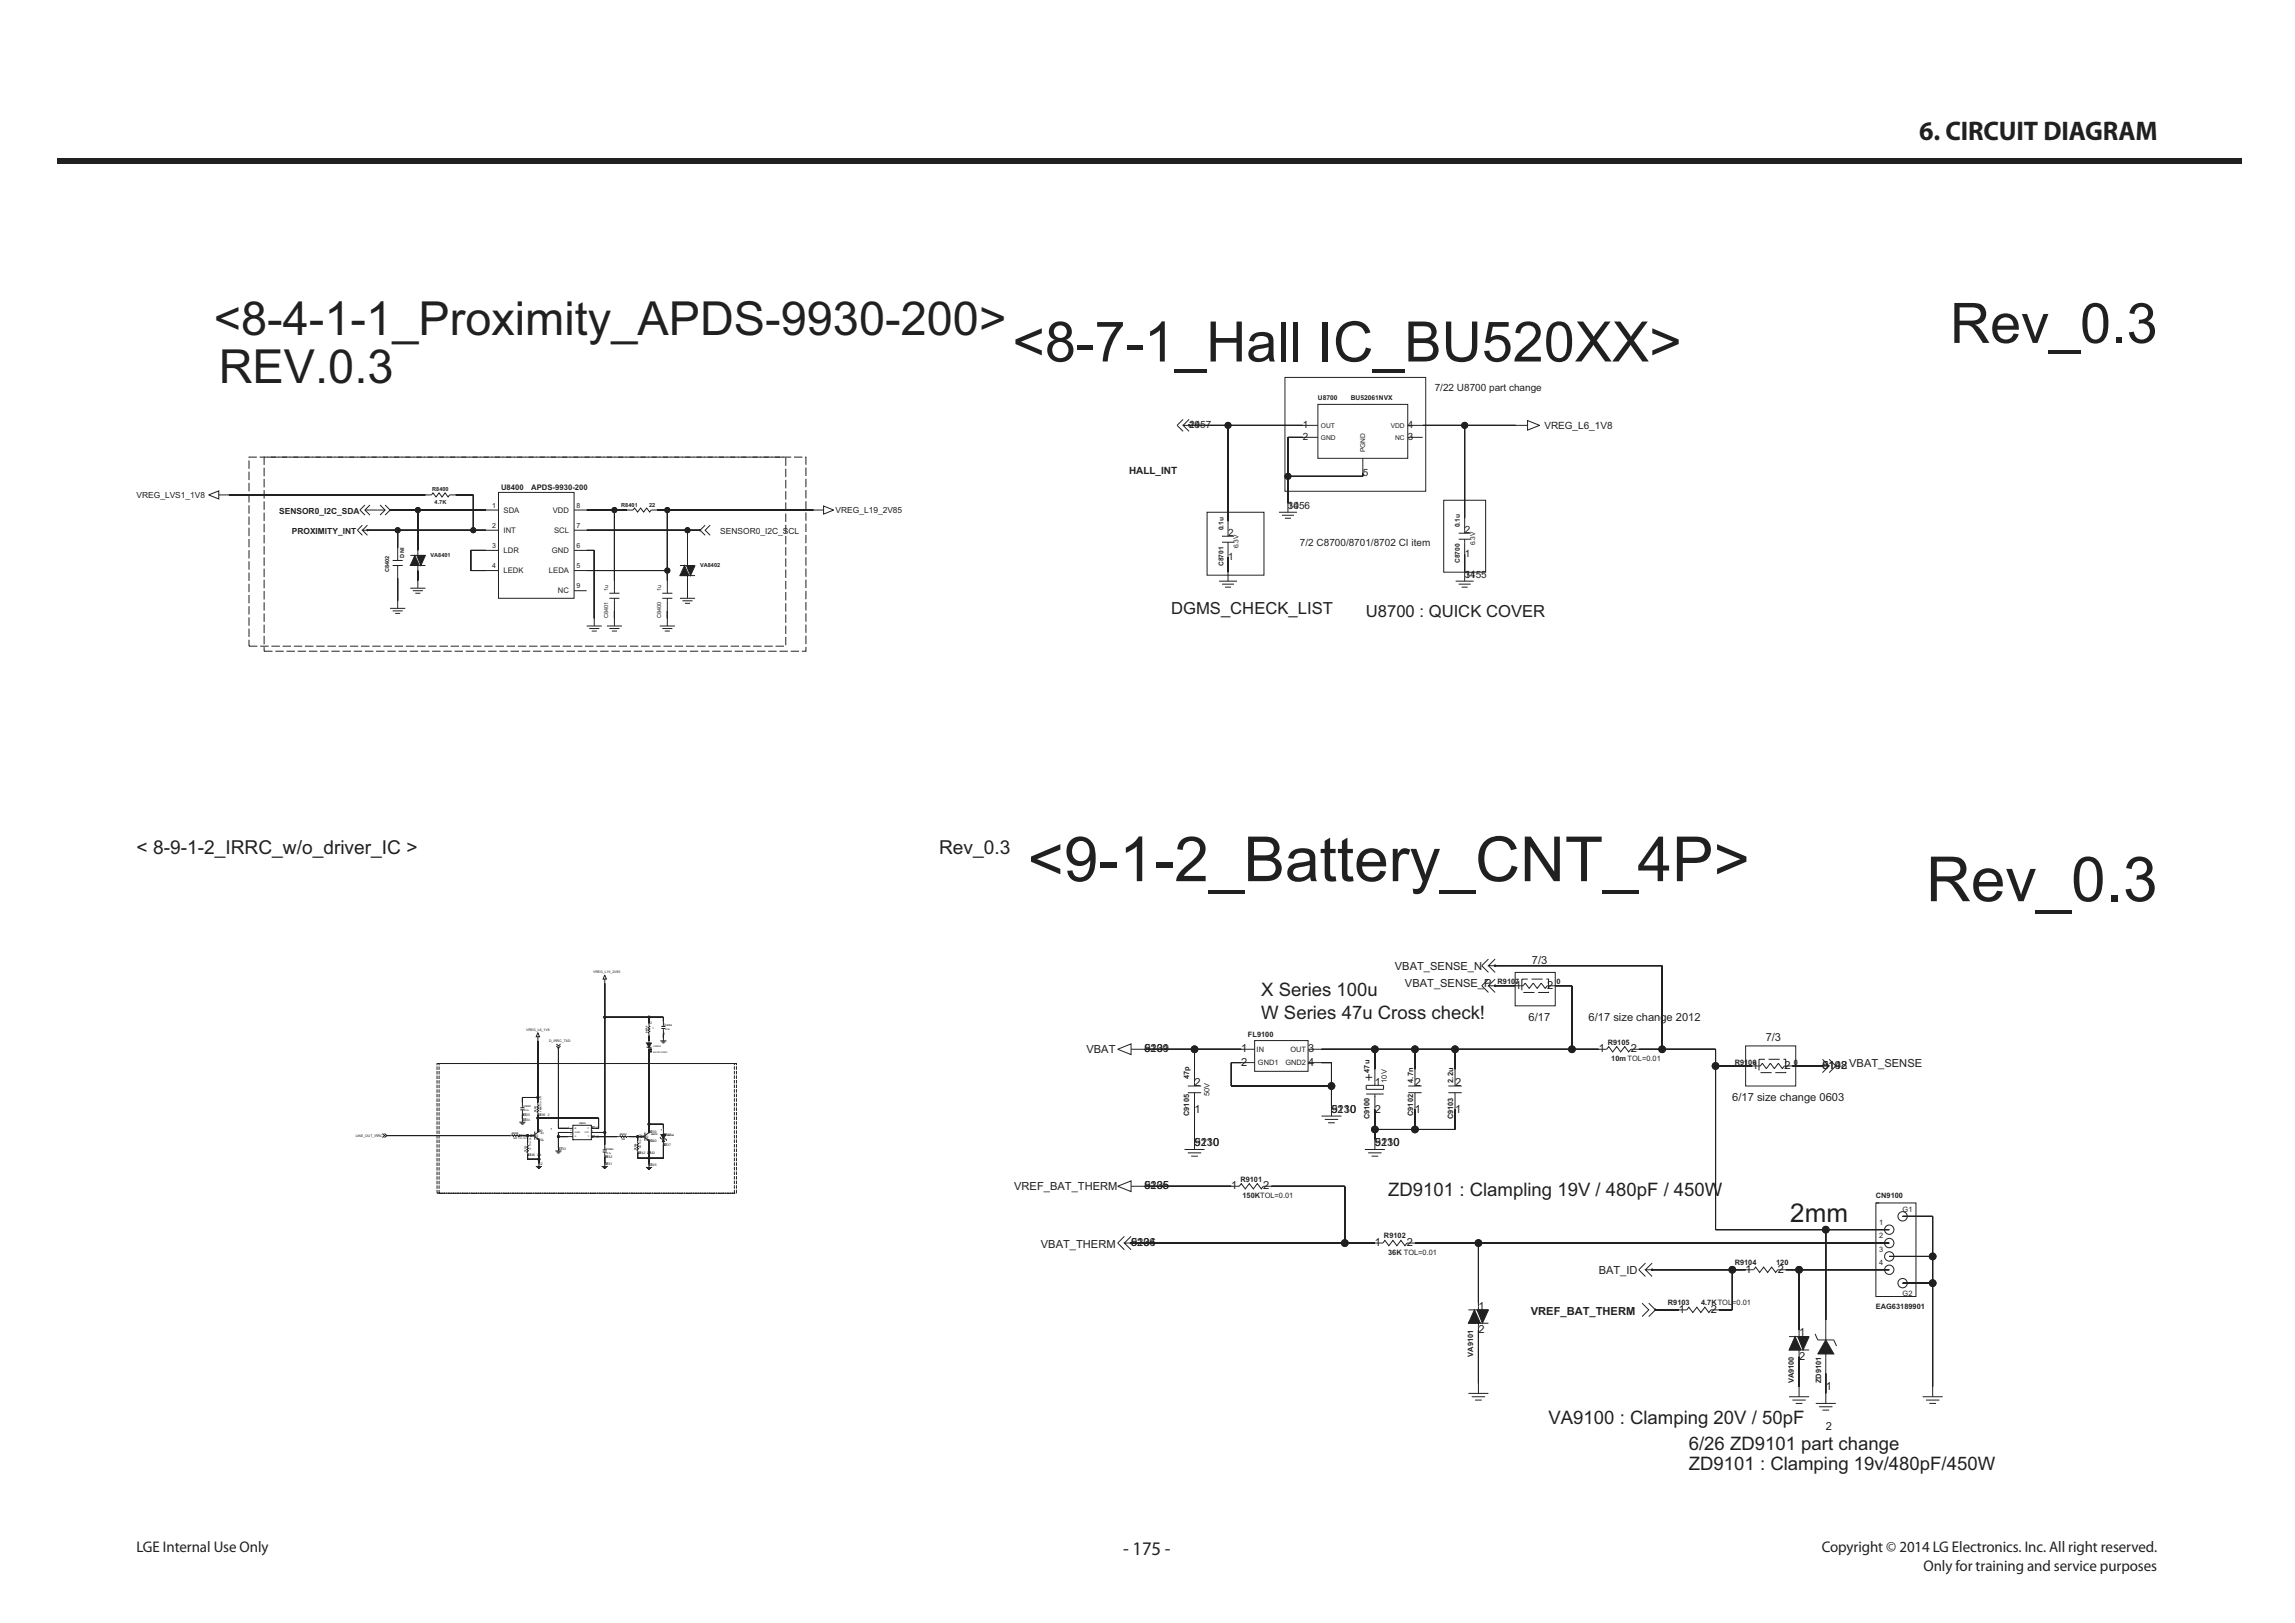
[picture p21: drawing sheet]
<svg xmlns="http://www.w3.org/2000/svg" width="420mm" height="297mm" viewBox="0 0 420 297" stroke-linecap="round" stroke-linejoin="round" font-family="sans-serif">
<defs><g id="words">
<g font-size="11.4" fill="#231f20">
<text x="188.1" y="161.3">&lt;9-1-2_Battery_CNT_4P&gt;</text>
<text x="352.6" y="164.9">Rev_0.3</text>
</g>
<g font-size="10.2" fill="#231f20">
<text x="357" y="62.8">Rev_0.3</text>
<text x="185.3" y="66.2">&lt;8-7-1_Hall IC_BU520XX&gt;</text>
</g>
<g font-size="8.6" fill="#231f20">
<text x="39.1" y="61.4">&lt;8-4-1-1_Proximity_APDS-9930-200&gt;</text>
<text x="40.1" y="70.1">REV.0.3</text>
</g>
<text font-size="4.9" fill="#231f20" x="351.4" y="25.7">6. CIRCUIT DIAGRAM</text>
<text font-size="4.8" fill="#231f20" x="327.7" y="223.7">2mm</text>
<g font-size="3.5" fill="#231f20">
<text x="25" y="156.3">&lt; 8-9-1-2_IRRC_w/o_driver_IC &gt;</text>
<text x="171.9" y="156.4">Rev_0.3</text>
<text x="205.6" y="284.6">- 175 -</text>
</g>
<g font-size="3.4" fill="#231f20">
<text x="230.9" y="182.3">X Series 100u</text>
<text x="230.9" y="186.5">W Series 47u Cross check!</text>
<text x="254.2" y="218.9">ZD9101 : Clampling 19V / 480pF / 450W</text>
<text x="283.5" y="260.5">VA9100 : Clamping 20V / 50pF</text>
<text x="309.2" y="265.4">6/26 ZD9101 part change</text>
<text x="309.2" y="269.1">ZD9101 : Clamping 19v/480pF/450W</text>
</g>
<g font-size="3" fill="#231f20">
<text x="214.4" y="112.4">DGMS_CHECK_LIST</text>
<text x="250" y="113">U8700 : QUICK COVER</text>
</g>
<g font-size="2.8" fill="#231f20">
<text x="25" y="284.1">LGE Internal Use Only</text>
<text x="333.5" y="284.1">Copyright © 2014 LG Electronics. Inc. All right reserved.</text>
<text x="352.2" y="287.5">Only for training and service purposes</text>
</g>
<g font-size="2" fill="#231f20">
<text x="255.4" y="177.6">VBAT_SENSE_N</text>
<text x="280.4" y="176.4">7/3</text>
<text x="257.2" y="180.7">VBAT_SENSE_P</text>
<text x="277.4" y="181">1</text>
<text x="283.3" y="181">2</text>
<text x="279.8" y="186.8">6/17</text>
<text x="290.8" y="186.8">6/17 size change 2012</text>
<text x="323.3" y="190.4">7/3</text>
<text x="198.9" y="192.8">VBAT</text>
<text x="209.5" y="192.6">9139</text>
<text x="209.5" y="192.6">5201</text>
<text x="227.2" y="195.1">2</text>
<text x="227.2" y="192.6">1</text>
<text x="239.5" y="195.1">4</text>
<text x="239.5" y="192.6">3</text>
<text x="292.7" y="192.6">1</text>
<text x="298.5" y="192.6">2</text>
<text x="320.8" y="195.7">1</text>
<text x="326.7" y="195.7">2</text>
<text x="333.6" y="195.7">9142 VBAT_SENSE</text>
<text x="333.6" y="195.7">5 98</text>
<text x="218.7" y="203.6">1</text>
<text x="218.7" y="198.7">2</text>
<text x="243.8" y="203.6">9130</text>
<text x="243.8" y="203.6">521</text>
<text x="251.7" y="203.6">2</text>
<text x="251.7" y="198.7">1</text>
<text x="259" y="203.6">1</text>
<text x="259" y="198.7">2</text>
<text x="266.4" y="203.6">1</text>
<text x="266.4" y="198.7">2</text>
<text x="317.1" y="201.5">6/17 size change 0603</text>
<text x="218.7" y="209.7">9130</text>
<text x="218.7" y="209.7">521</text>
<text x="251.7" y="209.7">9130</text>
<text x="251.7" y="209.7">521</text>
<text x="185.7" y="217.8">VREF_BAT_THERM</text>
<text x="209.5" y="217.7">9135</text>
<text x="209.5" y="217.7">520</text>
<text x="225.4" y="217.7">1</text>
<text x="231.3" y="217.7">2</text>
<text x="190.6" y="228.4">VBAT_THERM</text>
<text x="207.1" y="228.1">9134</text>
<text x="207.1" y="228.1">5206</text>
<text x="251.7" y="228.1">1</text>
<text x="257.6" y="228.1">2</text>
<text x="292.7" y="233.3">BAT_ID</text>
<text x="319.6" y="233">1</text>
<text x="325.5" y="233">2</text>
<text x="270.7" y="239.7">1</text>
<text x="270.7" y="244">2</text>
<text x="280.3" y="240.6">VREF_BAT_THERM</text>
<text x="307.4" y="240.3">1</text>
<text x="313.2" y="240.3">2</text>
<text x="329.4" y="244.6">1</text>
<text x="329.4" y="248.9">2</text>
<text x="334.3" y="254.4">1</text>
<text x="334.3" y="261.7">2</text>
</g>
<g font-size="1.8" fill="#231f20">
<text x="262.7" y="71.5">7/22 U8700 part change</text>
<text x="217.7" y="78.4">29</text>
<text x="217.7" y="78.4">1457</text>
<text x="238.5" y="80.6">2</text>
<text x="238.5" y="78.4">1</text>
<text x="257.7" y="80.6">3</text>
<text x="257.7" y="78.4">4</text>
<text x="282.7" y="78.5">VREG_L6_1V8</text>
<text x="206.7" y="86.7">HALL_INT</text>
<text x="249.5" y="87.1">5</text>
<text x="235.8" y="93.2">30</text>
<text x="235.8" y="93.2">1456</text>
<text x="224.8" y="98.1">2</text>
<text x="238" y="100">7/2 C8700/8701/8702 CI item</text>
<text x="268.1" y="101.9">1</text>
<text x="268.1" y="97.6">2</text>
<text x="224.8" y="102.5">1</text>
<text x="268.1" y="105.8">31</text>
<text x="268.1" y="105.8">1455</text>
</g>
<g font-size="1.5" fill="#231f20">
<text x="25" y="91.1">VREG_LVS1_1V8</text>
<text x="51.1" y="94">SENSOR0_I2C_SDA</text>
<text x="153" y="93.9">VREG_L19_2V85</text>
<text x="53.4" y="97.7">PROXIMITY_INT</text>
<text x="131.9" y="97.7">SENSOR0_I2C_SCL</text>
</g>
<g font-size="1.4" fill="#231f20">
<text x="91.7" y="89.7">U8400</text>
<text x="97.3" y="89.7">APDS-9930-200</text>
<text x="92.2" y="93.9">SDA</text>
<text x="101.2" y="93.9">VDD</text>
<text x="92.2" y="97.5">INT</text>
<text x="92.2" y="101.2">LDR</text>
<text x="101" y="101.2">GND</text>
<text x="101.4" y="97.5">SCL</text>
<text x="92.2" y="104.9">LEDK</text>
<text x="100.5" y="104.9">LEDA</text>
<text x="102.1" y="108.6">NC</text>
<text x="274.2" y="180.2">R9107</text>
<text x="285" y="180.2">0</text>
<text x="228.5" y="189.7">FL9100</text>
<text x="294.3" y="191.2">R9105</text>
<text x="217.7" y="197.5" transform="rotate(-90 217.7 197.5)">47p</text>
<text x="230.1" y="192.5">IN</text>
<text x="230.3" y="195">GND1</text>
<text x="235.3" y="195">GND2</text>
<text x="236.2" y="192.5">OUT</text>
<text x="250.7" y="196.3" transform="rotate(-90 250.7 196.3)">47u</text>
<text x="295" y="194.2">10m TOL=0.01</text>
<text x="317.6" y="194.9">R9106</text>
<text x="328.4" y="194.9">0</text>
<text x="221.5" y="200.6" transform="rotate(-90 221.5 200.6)">50V</text>
<text x="253.9" y="198.1" transform="rotate(-90 253.9 198.1)">10V</text>
<text x="258.7" y="198.1" transform="rotate(-90 258.7 198.1)">4.7n</text>
<text x="266" y="198.1" transform="rotate(-90 266 198.1)">2.2u</text>
<text x="217.7" y="204.3" transform="rotate(-90 217.7 204.3)">C9105</text>
<text x="250.7" y="204.9" transform="rotate(-90 250.7 204.9)">C9100</text>
<text x="258.7" y="204.3" transform="rotate(-90 258.7 204.3)">C9102</text>
<text x="266" y="204.9" transform="rotate(-90 266 204.9)">C9103</text>
<text x="227.1" y="216.3">R9101</text>
<text x="227.5" y="219.3">150KTOL=0.01</text>
<text x="343.4" y="219.3">CN9100</text>
<text x="348.3" y="221.9">G1</text>
<text x="253.4" y="226.6">R9102</text>
<text x="344" y="226.6">2</text>
<text x="344" y="224.2">1</text>
<text x="254.1" y="229.7">36K TOL=0.01</text>
<text x="317.6" y="231.5">R9104</text>
<text x="325.2" y="231.5">120</text>
<text x="344" y="231.5">4</text>
<text x="344" y="229.1">3</text>
<text x="305.4" y="238.9">R9103</text>
<text x="311.4" y="238.9">4.7KTOL=0.01</text>
<text x="343.4" y="239.5">EAG63189901</text>
<text x="348.3" y="237.2">G2</text>
<text x="269.7" y="248.3" transform="rotate(-90 269.7 248.3)">VA9101</text>
<text x="328.4" y="253.2" transform="rotate(-90 328.4 253.2)">VA9100</text>
<text x="333.4" y="253.1" transform="rotate(-90 333.4 253.1)">ZD9101</text>
</g>
<g font-size="1.3" fill="#231f20">
<text x="90.1" y="92.9">1</text>
<text x="105.6" y="92.9">8</text>
<text x="90.1" y="100.3">3</text>
<text x="90.1" y="96.6">2</text>
<text x="105.6" y="100.3">6</text>
<text x="105.6" y="96.6">7</text>
<text x="90.1" y="104">4</text>
<text x="105.6" y="107.6">9</text>
<text x="105.6" y="104">5</text>
</g>
<g font-size="1.2" fill="#231f20">
<text x="241.3" y="73.2">U8700</text>
<text x="247.3" y="73.2">BU52061NVX</text>
<text x="241.8" y="78.3">OUT</text>
<text x="241.8" y="80.5">GND</text>
<text x="249.9" y="82.8" transform="rotate(-90 249.9 82.8)">PGND</text>
<text x="254.6" y="78.3">VDD</text>
<text x="255.4" y="80.5">NC</text>
<text x="224" y="97" transform="rotate(-90 224 97)">0.1u</text>
<text x="226.8" y="100.3" transform="rotate(-90 226.8 100.3)">6.3V</text>
<text x="267.3" y="96.5" transform="rotate(-90 267.3 96.5)">0.1u</text>
<text x="270.1" y="99.8" transform="rotate(-90 270.1 99.8)">6.3V</text>
<text x="224" y="103.6" transform="rotate(-90 224 103.6)">C8701</text>
<text x="267.3" y="103.1" transform="rotate(-90 267.3 103.1)">C8700</text>
</g>
<g font-size="1" fill="#231f20">
<text x="79.1" y="89.9">R8400</text>
<text x="79.6" y="92.2">4.7K</text>
<text x="113.7" y="92.7">R8401</text>
<text x="118.8" y="92.7">22</text>
<text x="78.8" y="101.9">VA8401</text>
<text x="71.2" y="104.7" transform="rotate(-90 71.2 104.7)">C8402</text>
<text x="74" y="102" transform="rotate(-90 74 102)">DNI</text>
<text x="128.2" y="103.8">VA8402</text>
<text x="111.3" y="113.2" transform="rotate(-90 111.3 113.2)">C8401</text>
<text x="111.3" y="108.1" transform="rotate(-90 111.3 108.1)">1u</text>
<text x="121" y="113.2" transform="rotate(-90 121 113.2)">C8400</text>
<text x="121" y="108.1" transform="rotate(-90 121 108.1)">1u</text>
</g>
<g font-size=".6" fill="#231f20">
<text x="108.6" y="178.1">VREG_L19_2V85</text>
<text x="96.3" y="188.7">VREG_L6_1V8</text>
<text x="100.5" y="190.8">D_IRRC_TXD</text>
<text x="119" y="187.5">2</text>
<text x="121.5" y="189.4">1</text>
<text x="121.5" y="187.9">2</text>
<text x="118.8" y="192.2">1</text>
<text x="95.6" y="202.7">2</text>
<text x="65.1" y="208.1">LINE_OUT_IRRC</text>
<text x="93.2" y="208">1</text>
<text x="95" y="208">2739</text>
<text x="95" y="208">51</text>
<text x="95.6" y="204.2">1</text>
<text x="95.6" y="204.2">55</text>
<text x="95.6" y="204.2">2735</text>
<text x="95.6" y="205.2">56</text>
<text x="95.6" y="205.2">2734</text>
<text x="97.2" y="208">2740</text>
<text x="97.2" y="208">50</text>
<text x="98.5" y="204.2">1</text>
<text x="98.5" y="204.2">54</text>
<text x="98.5" y="204.2">2736</text>
<text x="98.7" y="208.8">1</text>
<text x="98.7" y="208.8">50</text>
<text x="98.7" y="207.3">3</text>
<text x="98.7" y="207.3">50</text>
<text x="100.3" y="204.2">2</text>
<text x="103.9" y="206.7">1</text>
<text x="108.3" y="208.2">47</text>
<text x="108.3" y="208.2">2 43</text>
<text x="108.3" y="207.4">5</text>
<text x="108.3" y="206.7">6</text>
<text x="108.3" y="206.7">47</text>
<text x="108.3" y="206.7">2 43</text>
<text x="117.3" y="208.2">2730</text>
<text x="117.3" y="208.2">60</text>
<text x="118.8" y="208.9">1</text>
<text x="118.8" y="208.9">60</text>
<text x="118.8" y="208.9">2730</text>
<text x="118.8" y="207.4">3</text>
<text x="118.8" y="207.4">60</text>
<text x="118.8" y="207.4">2730</text>
<text x="121.5" y="209.7">2737</text>
<text x="121.5" y="209.7">53</text>
<text x="121.5" y="207.8">1</text>
<text x="121.5" y="207.8">53</text>
<text x="121.5" y="207.8">2737</text>
<text x="96.6" y="211.6">1</text>
<text x="96.6" y="211.6">44</text>
<text x="96.6" y="211.6">2746</text>
<text x="98.4" y="211.6">2</text>
<text x="98.4" y="211.6">44</text>
<text x="98.7" y="213.3">52</text>
<text x="102.2" y="210.5">57</text>
<text x="102.2" y="210.5">2 33</text>
<text x="110.7" y="212">1</text>
<text x="110.7" y="212">58</text>
<text x="110.7" y="212">2732</text>
<text x="110.7" y="210.5">2</text>
<text x="110.7" y="213.3">59</text>
<text x="110.7" y="213.3">2731</text>
<text x="116.7" y="211.2">1</text>
<text x="116.7" y="211.2">48</text>
<text x="116.7" y="211.2">2742</text>
<text x="118.6" y="211.2">2</text>
<text x="118.6" y="211.2">48</text>
<text x="118.8" y="213.5">45</text>
<text x="118.8" y="213.5">2745</text>
<text x="118.9" y="211.2">742</text>
</g>
<g font-size=".4" fill="#231f20">
<text x="118.5" y="189" transform="rotate(-90 118.5 189)">R8950</text>
<text x="119.5" y="188.4">1</text>
<text x="119.6" y="191.6">LD8950</text>
<text x="121.8" y="187.8">C8950</text>
<text x="121.8" y="188.5">4.7u</text>
<text x="119.6" y="192.7">EAV62193601</text>
<text x="96" y="202.7">C8951</text>
<text x="96" y="203.4">4.7u</text>
<text x="98.2" y="203.5" transform="rotate(-90 98.2 203.5)">R8951</text>
<text x="99.1" y="203.4" transform="rotate(-90 99.1 203.4)">100KTOL=0.01</text>
<text x="93.7" y="207.6">R8952</text>
<text x="94" y="208.5">100 TOL=0.01</text>
<text x="99" y="207.6">Q1</text>
<text x="104.5" y="207">2</text>
<text x="104.5" y="207.8">3</text>
<text x="105.3" y="206.7">B</text>
<text x="105.3" y="207.4">GND</text>
<text x="105.3" y="208.2">A</text>
<text x="106" y="205.7">U8950</text>
<text x="107" y="207.4">VCC</text>
<text x="107.6" y="206.7">C</text>
<text x="107.6" y="208.2">Y</text>
<text x="113.5" y="207.8">R8953</text>
<text x="113.8" y="208.7">100</text>
<text x="119.2" y="207.8">Q8951</text>
<text x="122.2" y="207.9">D8950</text>
<text x="96.3" y="210.9" transform="rotate(-90 96.3 210.9)">R8955</text>
<text x="97.3" y="210.5" transform="rotate(-90 97.3 210.5)">1K TOL=0.01</text>
<text x="111.1" y="210.4">C8952</text>
<text x="111.1" y="211.1">0.1u</text>
<text x="116.4" y="210.5" transform="rotate(-90 116.4 210.5)">R8954</text>
<text x="117.4" y="210.2" transform="rotate(-90 117.4 210.2)">1K TOL=0.01</text>
</g>
</g></defs>
<path d="M10.4 29h400v1h-400z" fill="#231f20"/>
<g fill="none" stroke="#231f20" stroke-width=".18">
<path d="M38.2 90.6l1.9-.8v1.5zM40.1 90.6h1.8M89 93.3h2.3M89 97h2.3M91.3 90.1h13.8v19.4h-13.8zM105.1 93.3h2.3M105.1 97h2.3M114.8 93.3h1.1l.3-.3 .5 .7 .6-.7 .5 .7 .6-.7 .5 .7 .3-.4h1.1M129.1 96.1l-.9 .9 .9 1M130 96.1l-.9 .9 .9 1M71.4 111.3h2.8M71.9 103.5h1.8"/>
<path d="M71.9 102.6h1.8M71.9 111.8h1.8M72.3 112.3h1M72.8 100.3v2.3M72.8 103.5v2.3M72.8 110v1.3M89 100.7h2.3M89 104.4h2.3M105.1 100.7h2.3M105.1 104.4h2.3M105.1 108.1h2.3"/>
</g>
<circle cx="128.2" cy="97" r=".09" fill="#231f20"/>
<g fill="none" stroke="#231f20" stroke-width=".18">
<path d="M66.8 92.4l-.9 .9 .9 1M66.8 93.3h3.7M67.7 92.4l-.9 .9 .9 1M69.6 92.4l.9 .9-.9 1M70.5 92.4l.9 .9-.9 1M71.4 93.3h.1"/>
<circle cx="128.2" cy="97" r=".09"/>
</g>
<circle cx="71.4" cy="93.3" r=".09" fill="#231f20"/>
<g fill="none" stroke="#231f20" stroke-width=".18">
<path d="M66.3 96.1l-.9 .9 .9 1M67.3 97h-1l1 1M67.3 97h.1M67.3 96.1l-1 .9"/>
<circle cx="71.4" cy="93.3" r=".09"/>
</g>
<circle cx="67.3" cy="97" r=".09" fill="#231f20"/>
<g fill="none" stroke="#231f20" stroke-width=".18">
<path d="M148.9 93.3h1.9M150.8 92.6l1.8 .7-1.8 .8zM107.4 114.6h2.8M107.9 115h1.8M108.3 115.5h1M108.8 113.2v1.4M111.1 114.6h2.8M111.6 108.6h1.8M111.6 109.5h1.8M111.6 115h1.8M112 115.5h.9M112.5 113.2v1.4"/>
<path d="M112.5 106.3v2.3M112.5 109.5v2.3M120.8 114.6h2.8M121.2 108.6h1.9M121.2 109.5h1.9M121.3 115h1.8M121.7 115.5h.9M122.2 106.3v2.3M122.2 109.5v2.3M122.2 113.2v1.4M125.9 102.6v.9M125.9 105.3v1"/>
<circle cx="67.3" cy="97" r=".09"/>
</g>
<path d="M125.7 103.5h1.5l-.8 1.8z" fill="#231f20"/>
<path d="M125.7 103.5h1.5l-.8 1.8z" fill="none" stroke="#231f20" stroke-width=".18"/>
<path d="M125.3 103.5l.8 1.8h-1.6z" fill="#231f20"/>
<g fill="none" stroke="#231f20" stroke-width=".18">
<path d="M75.1 107.7h2.8M75.6 108.1h1.8M76 108.6h1M76.5 106.3v1.4M76.5 100.7v1M76.5 103.5v.9M124.5 109.5h2.7M124.5 103.5h2.7M124.5 105.3h2.7M124.9 110h1.9M125.3 103.5l.8 1.8h-1.6zM125.4 110.4h.9"/>
<path d="M125.9 108.1v1.4"/>
</g>
<path d="M76.3 101.7h1.6l-.8 1.8z" fill="#231f20"/>
<path d="M76.3 101.7h1.6l-.8 1.8z" fill="none" stroke="#231f20" stroke-width=".18"/>
<path d="M75.9 101.7l.9 1.8h-1.7z" fill="#231f20"/>
<path d="M77.9 90.6h1.1l.3-.4 .5 .7 .6-.7 .5 .7 .6-.7 .5 .7 .3-.3h1.1M72.8 105.8v4.2zM75.1 101.7h2.8M75.1 103.5h2.8M75.9 101.7l.9 1.8h-1.7z" fill="none" stroke="#231f20" stroke-width=".18"/>
<path d="M125.9 106.3v1.8z" fill="#231f20"/>
<path d="M125.9 106.3v1.8" fill="none" stroke="#231f20" stroke-width=".18"/>
<path d="M76.5 104.4v1.9z" fill="#231f20"/>
<path d="M76.5 104.4v1.9" fill="none" stroke="#231f20" stroke-width=".18"/>
<path d="M107.4 100.7h1.4z" fill="#231f20"/>
<path d="M107.4 100.7h1.4M108.8 100.7v12.5z" fill="none" stroke="#231f20" stroke-width=".18"/>
<path d="M122.2 111.8v1.4z" fill="#231f20"/>
<path d="M122.2 111.8v1.4" fill="none" stroke="#231f20" stroke-width=".18"/>
<path d="M112.5 111.8v1.4z" fill="#231f20"/>
<path d="M41.9 90.6h36zM71.4 93.3h17.6zM76.5 93.3v7.4zM112.5 111.8v1.4" fill="none" stroke="#231f20" stroke-width=".18"/>
<circle cx="76.5" cy="93.3" r=".46" fill="#231f20"/>
<g fill="none" stroke="#231f20" stroke-width=".18">
<path d="M107.4 97h20.8zM125.9 97v5.6z"/>
<circle cx="76.5" cy="93.3" r=".46"/>
</g>
<circle cx="125.9" cy="97" r=".46" fill="#231f20"/>
<circle cx="125.9" cy="97" r=".46" fill="none" stroke="#231f20" stroke-width=".18"/>
<path d="M122.2 104.4v1.9z" fill="#231f20"/>
<path d="M122.2 104.4v1.9" fill="none" stroke="#231f20" stroke-width=".18"/>
<path d="M120.3 93.3h1.9z" fill="#231f20"/>
<path d="M120.3 93.3h1.9M122.2 93.3h26.7zM122.2 93.3v11.1zM107.4 104.4h14.8z" fill="none" stroke="#231f20" stroke-width=".18"/>
<circle cx="122.2" cy="93.3" r=".46" fill="#231f20"/>
<circle cx="122.2" cy="93.3" r=".46" fill="none" stroke="#231f20" stroke-width=".18"/>
<circle cx="122.2" cy="104.4" r=".46" fill="#231f20"/>
<g fill="none" stroke="#231f20" stroke-width=".18">
<path d="M72.8 97h13.8M72.8 97h-5.5h21.7h-2.4M72.8 97v3.3zM83.4 90.6h3.2zM86.6 90.6v6.4"/>
<circle cx="122.2" cy="104.4" r=".46"/>
</g>
<circle cx="72.8" cy="97" r=".46" fill="#231f20"/>
<circle cx="72.8" cy="97" r=".46" fill="none" stroke="#231f20" stroke-width=".18"/>
<circle cx="86.6" cy="97" r=".46" fill="#231f20"/>
<g fill="none" stroke="#231f20" stroke-width=".18">
<path d="M107.4 93.3h7.4zM112.5 93.3v13z"/>
<circle cx="86.6" cy="97" r=".46"/>
</g>
<circle cx="112.5" cy="93.3" r=".46" fill="#231f20"/>
<g fill="none" stroke="#231f20" stroke-width=".18">
<path d="M86.2 100.7h2.8zM86.2 104.4h2.8zM86.2 100.7v3.7M101.9 191.1l.3 .3 .4-.3M101.9 191.4l.3 .4 .4-.4M118.8 187.3v.4l.2 .2-.3 .2 .3 .2-.3 .2 .3 .3-.3 .2 .1 .1v.5M113 208h.4l.1-.1 .3 .3 .2-.3 .2 .3 .2-.3 .3 .3 .1-.2h.4"/>
<circle cx="112.5" cy="93.3" r=".46"/>
</g>
<path d="M45.6 83.7h98.3v34.6h-98.3zM48.4 83.7h99.1v35.5h-99.1z" fill="none" stroke="#231f20" stroke-width=".18" stroke-dasharray="1.5 .5" stroke-linecap="butt"/>
<circle cx="102.2" cy="191.8" r=".04" fill="#231f20"/>
<g fill="none" stroke="#231f20" stroke-width=".18">
<path d="M70 207.5l.4 .3-.4 .4M70.4 207.5l.4 .3-.4 .4"/>
<circle cx="102.2" cy="191.8" r=".04"/>
</g>
<circle cx="70.8" cy="207.8" r=".04" fill="#231f20"/>
<g fill="none" stroke="#231f20" stroke-width=".18">
<path d="M120.9 190.5h1.1M121.1 190.7h.7M121.3 190.9h.3M121.5 189.9v.6M96.6 209.1v.5l.1 .1-.3 .2 .3 .3-.3 .2 .3 .2-.3 .2 .2 .2v.4M97.2 207.8h.7M97.9 207.1v1.5M103.9 206.5h1M103.9 207.3h1M103.9 208h1M104.9 205.9h3.4v2.7h-3.4zM104.9 208.6h.2"/>
<path d="M108.3 206.5h.9M108.3 207.3h.9M108.3 208h.9M116.7 208.8v.4l.2 .1-.3 .3 .3 .2-.3 .2 .3 .2-.3 .3 .1 .1v.4M118.2 213.7h1.2M118.4 213.9h.8M118.6 214h.4M118.8 213.1v.6"/>
<circle cx="70.8" cy="207.8" r=".04"/>
</g>
<path d="M98.4 208.3l.3 .3-.4-.2z" fill="#231f20"/>
<g fill="none" stroke="#231f20" stroke-width=".18">
<path d="M93.2 207.8h.4l.2-.1 .2 .3 .2-.3 .2 .3 .3-.3 .2 .3 .1-.2h.5M97.9 208l.8 .6M98.1 213.5h1.1M98.3 213.7h.7M98.4 208.3l.3 .3-.4-.2zM98.5 213.9h.3M98.7 207.1h.1M98.7 212.9v.6M98.7 207.1l-.8 .5M99.4 208.6h.1M100.9 206.5h.1M121.5 206.5v1.1"/>
<path d="M121.5 208.4v1.1"/>
</g>
<path d="M121 207.6h.9l-.4 .8z" fill="#231f20"/>
<path d="M120.8 208.1l.2 .3h.9l.2 .4M121 207.6h.9l-.4 .8z" fill="none" stroke="#231f20" stroke-width=".18"/>
<path d="M121.5 208.4l.1 .6h-.3z" fill="#231f20"/>
<g fill="none" stroke="#231f20" stroke-width=".18">
<path d="M95.1 205.4h1.1M95.3 205.6h.7M95.3 202.7h.7M95.3 203.1h.7M95.5 205.8h.3M95.6 204.8v.6M95.6 201.8v.9M95.6 203.1v1M98.5 201.8v.5l.1 .1-.3 .2 .3 .2-.3 .2 .3 .3-.3 .2 .2 .1v.5M101.7 210.7h1.1M101.9 210.8h.7M102 211h.4"/>
<path d="M102.2 210.1v.6M110.1 213.5h1.2M110.3 210.8h.8M110.3 210.5h.8M110.3 213.7h.8M110.5 213.9h.4M110.7 212.9v.6M110.7 209.5v1M110.7 210.8v1M117.3 208h.8M118.1 207.3v1.5M121.5 208.4l.1 .6h-.3z"/>
</g>
<path d="M118.6 208.5l.2 .3-.4-.2z" fill="#231f20"/>
<g fill="none" stroke="#231f20" stroke-width=".18">
<path d="M110.7 178.4l.3 .8h-.6zM110.7 179.2v.7M98.5 189l.3 .7h-.6zM98.5 189.7v.8M118.8 190.5v.2M118.8 191.8v.2M121.1 187.9h.7M121.1 188.2h.7M121.5 186.9v1M121.5 188.2v1M118.1 208.2l.7 .6M118.6 208.5l.2 .3-.4-.2z"/>
<path d="M118.8 207.3h.1M118.8 207.3l-.7 .5M119.6 208.8h.1M121.1 206.7h.1"/>
</g>
<path d="M118.4 190.9h.9l-.5 .8z" fill="#231f20"/>
<path d="M118.4 190.9h.9l-.5 .8zM118.4 191.7h.9M118.8 190.7v.2M118.8 191.6v.2" fill="none" stroke="#231f20" stroke-width=".18"/>
<path d="M119 192.2l.3-.3v.3z" fill="#231f20"/>
<path d="M119 191.9l.2 .1M119 192.2l.3-.3v.3z" fill="none" stroke="#231f20" stroke-width=".18"/>
<path d="M119 192.5l.3-.2v.2z" fill="#231f20"/>
<path d="M119 192.2l.2 .2M119 192.5l.3-.2v.2z" fill="none" stroke="#231f20" stroke-width=".18"/>
<path d="M98.7 212.2v.7z" fill="#231f20"/>
<path d="M96.6 212.2h2.1zM98.7 212.2v.7M98.7 208.6v3.6z" fill="none" stroke="#231f20" stroke-width=".18"/>
<path d="M96.6 211.4v.8z" fill="#231f20"/>
<path d="M96.6 211.4v.8" fill="none" stroke="#231f20" stroke-width=".18"/>
<circle cx="98.7" cy="212.2" r=".19" fill="#231f20"/>
<circle cx="98.7" cy="212.2" r=".19" fill="none" stroke="#231f20" stroke-width=".18"/>
<path d="M95.6 204.1v.7z" fill="#231f20"/>
<path d="M95.6 204.1v.7" fill="none" stroke="#231f20" stroke-width=".18"/>
<path d="M102.2 208h1.7z" fill="#231f20"/>
<path d="M102.2 208h1.7" fill="none" stroke="#231f20" stroke-width=".18"/>
<path d="M102.2 207.3h1.7z" fill="#231f20"/>
<path d="M102.2 207.3h1.7" fill="none" stroke="#231f20" stroke-width=".18"/>
<path d="M102.2 207.3v.7z" fill="#231f20"/>
<path d="M102.2 207.3v.7M102.2 208v2.1z" fill="none" stroke="#231f20" stroke-width=".18"/>
<circle cx="102.2" cy="208" r=".19" fill="#231f20"/>
<circle cx="102.2" cy="208" r=".19" fill="none" stroke="#231f20" stroke-width=".18"/>
<path d="M110.7 211.8v1.1z" fill="#231f20"/>
<path d="M110.7 211.8v1.1" fill="none" stroke="#231f20" stroke-width=".18"/>
<path d="M121.5 189.2v.7z" fill="#231f20"/>
<path d="M121.5 189.2v.7" fill="none" stroke="#231f20" stroke-width=".18"/>
<path d="M116.7 211v1z" fill="#231f20"/>
<path d="M116.7 212h2.1zM116.7 211v1" fill="none" stroke="#231f20" stroke-width=".18"/>
<path d="M118.8 212v1.1z" fill="#231f20"/>
<path d="M118.8 212v1.1M118.8 208.8v3.2zM118.8 212h2.7M121.5 209.5v2.5z" fill="none" stroke="#231f20" stroke-width=".18"/>
<circle cx="118.8" cy="212" r=".19" fill="#231f20"/>
<circle cx="118.8" cy="212" r=".19" fill="none" stroke="#231f20" stroke-width=".18"/>
<path d="M102.2 206.5h1.7z" fill="#231f20"/>
<path d="M102.2 191.8v14.7zM102.2 206.5h1.7" fill="none" stroke="#231f20" stroke-width=".18"/>
<path d="M95.6 200.9v.9z" fill="#231f20"/>
<path d="M95.6 200.9v.9M95.6 200.9h2.9z" fill="none" stroke="#231f20" stroke-width=".18"/>
<path d="M98.5 200.9v.9z" fill="#231f20"/>
<path d="M98.5 190.5v10.4zM98.5 200.9v.9" fill="none" stroke="#231f20" stroke-width=".18"/>
<circle cx="98.5" cy="200.9" r=".19" fill="#231f20"/>
<circle cx="98.5" cy="200.9" r=".19" fill="none" stroke="#231f20" stroke-width=".18"/>
<path d="M118.8 186.2v1.1z" fill="#231f20"/>
<path d="M118.8 186.2v1.1" fill="none" stroke="#231f20" stroke-width=".18"/>
<path d="M121.5 186.2v.7z" fill="#231f20"/>
<path d="M110.7 186.2h10.8M110.7 186.2v23.3zM121.5 186.2v.7" fill="none" stroke="#231f20" stroke-width=".18"/>
<path d="M109.2 207.3h1.5z" fill="#231f20"/>
<path d="M110.7 179.9v6.3zM109.2 207.3h1.5" fill="none" stroke="#231f20" stroke-width=".18"/>
<circle cx="118.8" cy="186.2" r=".19" fill="#231f20"/>
<circle cx="118.8" cy="186.2" r=".19" fill="none" stroke="#231f20" stroke-width=".18"/>
<circle cx="110.7" cy="207.3" r=".19" fill="#231f20"/>
<circle cx="110.7" cy="207.3" r=".19" fill="none" stroke="#231f20" stroke-width=".18"/>
<circle cx="110.7" cy="186.2" r=".19" fill="#231f20"/>
<g fill="none" stroke="#231f20" stroke-width=".18">
<path d="M70.8 207.8h22.4z"/>
<circle cx="110.7" cy="186.2" r=".19"/>
</g>
<path d="M96.6 207.8v1.3z" fill="#231f20"/>
<path d="M96.6 207.8v1.3" fill="none" stroke="#231f20" stroke-width=".18"/>
<path d="M96.6 207.8h.6z" fill="#231f20"/>
<path d="M96.6 207.8h.6" fill="none" stroke="#231f20" stroke-width=".18"/>
<path d="M95.5 207.8h1.1z" fill="#231f20"/>
<path d="M95.5 207.8h1.1" fill="none" stroke="#231f20" stroke-width=".18"/>
<circle cx="96.6" cy="207.8" r=".19" fill="#231f20"/>
<circle cx="96.6" cy="207.8" r=".19" fill="none" stroke="#231f20" stroke-width=".18"/>
<path d="M98.5 207.1h.2z" fill="#231f20"/>
<path d="M98.5 207.1h.2M98.5 204.6v2.5z" fill="none" stroke="#231f20" stroke-width=".18"/>
<path d="M98.5 204.1v.5z" fill="#231f20"/>
<path d="M98.5 204.6h11.1zM98.5 204.1v.5" fill="none" stroke="#231f20" stroke-width=".18"/>
<path d="M109.6 204.6v1.9z" fill="#231f20"/>
<path d="M109.6 204.6v1.9" fill="none" stroke="#231f20" stroke-width=".18"/>
<path d="M109.2 206.5h.4z" fill="#231f20"/>
<path d="M109.2 206.5h.4" fill="none" stroke="#231f20" stroke-width=".18"/>
<circle cx="98.5" cy="204.6" r=".19" fill="#231f20"/>
<g fill="none" stroke="#231f20" stroke-width=".18">
<path d="M109.2 208h3.8z"/>
<circle cx="98.5" cy="204.6" r=".19"/>
</g>
<path d="M115.2 208h1.5z" fill="#231f20"/>
<path d="M115.2 208h1.5" fill="none" stroke="#231f20" stroke-width=".18"/>
<path d="M116.7 208h.6z" fill="#231f20"/>
<path d="M116.7 208h.6" fill="none" stroke="#231f20" stroke-width=".18"/>
<path d="M116.7 208v.8z" fill="#231f20"/>
<path d="M116.7 208v.8" fill="none" stroke="#231f20" stroke-width=".18"/>
<circle cx="116.7" cy="208" r=".19" fill="#231f20"/>
<g fill="none" stroke="#231f20" stroke-width=".18">
<path d="M118.8 192v13.8z"/>
<circle cx="116.7" cy="208" r=".19"/>
</g>
<path d="M118.8 205.8v1.5z" fill="#231f20"/>
<path d="M118.8 205.8v1.5M118.8 205.8h2.7z" fill="none" stroke="#231f20" stroke-width=".18"/>
<path d="M121.5 205.8v.7z" fill="#231f20"/>
<path d="M121.5 205.8v.7" fill="none" stroke="#231f20" stroke-width=".18"/>
<circle cx="118.8" cy="205.8" r=".19" fill="#231f20"/>
<circle cx="118.8" cy="205.8" r=".19" fill="none" stroke="#231f20" stroke-width=".18"/>
<path d="M118.8 189.6v.9z" fill="#231f20"/>
<g fill="none" stroke="#231f20" stroke-width=".18">
<path d="M216.6 76.8l-1.1 1 1.1 1.1M217.7 77.8h-1.1l1.1 1.1M217.7 77.8h.1M217.7 76.8l-1.1 1M277.5 77.8h2.2M279.7 77l2.2 .8-2.2 .9zM223.7 98.1h2.2M223.7 99.2h2.2M224.8 95.4v2.7M224.8 99.2v2.8M234.1 93.8h3.3M234.7 94.3h2.2"/>
<path d="M235.2 94.8h1.1M235.8 92.1v1.7M267 97.6h2.2M267 98.7h2.2M268.1 94.8v2.8M268.1 98.7v2.7M223.2 106.4h3.3M223.7 106.9h2.2M224.3 107.5h1.1M224.8 104.7v1.7M266.5 106.4h3.3M267 106.9h2.2"/>
<path d="M267.6 107.5h1.1M268.1 104.7v1.7M118.8 189.6v.9"/>
</g>
<path d="M80 194.6h54.5v23.8h-54.5zM80.4 194.6h54.4v23.8h-54.4z" fill="none" stroke="#231f20" stroke-width=".18" stroke-dasharray=".6 .2" stroke-linecap="butt"/>
<circle cx="217.7" cy="77.8" r=".11" fill="#231f20"/>
<g fill="none" stroke="#231f20" stroke-width=".18">
<path d="M238.5 77.8h2.8M241.3 74h16.4v9.9h-16.4zM257.7 77.8h2.8M235.8 80h2.7M235.8 80h5.5M235.8 80v12.1v-4.9M235.8 80v7.2M235.8 87.2h13.7zM249.5 83.9v2.7M257.7 80h2.8M224.8 102v2.7zM268.1 101.4v3.3z"/>
<circle cx="217.7" cy="77.8" r=".11"/>
</g>
<path d="M249.5 86.6v.6z" fill="#231f20"/>
<path d="M249.5 86.6v.6" fill="none" stroke="#231f20" stroke-width=".18"/>
<circle cx="235.8" cy="87.2" r=".55" fill="#231f20"/>
<g fill="none" stroke="#231f20" stroke-width=".18">
<path d="M260.5 77.8h17zM268.1 77.8v17z"/>
<circle cx="235.8" cy="87.2" r=".55"/>
</g>
<circle cx="268.1" cy="77.8" r=".55" fill="#231f20"/>
<g fill="none" stroke="#231f20" stroke-width=".18">
<path d="M217.7 77.8h20.8zM224.8 77.8v17.6z"/>
<circle cx="268.1" cy="77.8" r=".55"/>
</g>
<circle cx="224.8" cy="77.8" r=".55" fill="#231f20"/>
<g fill="none" stroke="#231f20" stroke-width=".18">
<path d="M235.2 69.1h25.8v20.8h-25.8zM221 93.8h10.4v11.5h-10.4zM264.3 91.6h7.7v13.1h-7.7zM250 197.2h1.2M250.1 198.6h3.2v.8h-3.2zM250.6 196.6v1.2M251.7 195.7v2.9M277.4 180.4h1.5M283.3 180.4h1.4M250.1 200.2h3.2M251.7 200.2v2.8M301.2 231.2l-1.2 1.2 1.2 1.2"/>
<path d="M302.5 232.4h-1.3l1.3 1.2M302.5 232.4h.1M302.5 231.2l-1.3 1.2M343.4 220.2h7.4v17.1h-7.4zM343.4 220.2h.6"/>
<circle cx="224.8" cy="77.8" r=".55"/>
<circle cx="345.9" cy="225.1" r=".86"/>
<circle cx="345.9" cy="232.4" r=".86"/>
<circle cx="345.9" cy="227.5" r=".86"/>
<circle cx="345.9" cy="229.9" r=".86"/>
<circle cx="348.3" cy="222.6" r=".86"/>
<circle cx="348.3" cy="234.8" r=".86"/>
</g>
<g fill="none" stroke="#231f20" stroke-width=".18" stroke-dasharray="2 .7" stroke-linecap="butt">
<path d="M278.6 179.2v2.4h4.9v-2.4h-4.9M279.2 179.9l.4 .5M280.7 179.9l.4 .5M282.2 179.9l.3 .5M278.9 180.4l.3-.5M279.6 180.4l.4 .5M280 180.9l.3-.5M280.3 180.4l.4-.5M281.1 180.4l.3 .5M281.4 180.9l.4-.5M281.8 180.4l.4-.5M282.5 180.4l.4 .5"/>
<path d="M282.9 180.9l.4-.5"/>
</g>
<circle cx="302.5" cy="232.4" r=".12" fill="#231f20"/>
<g fill="none" stroke="#231f20" stroke-width=".18">
<path d="M272.5 179.2l-1.2 1.2 1.2 1.2M273.7 179.2l-1.2 1.2h1.2M272.5 180.4l1.2 1.2M273.7 180.4h.1"/>
<circle cx="302.5" cy="232.4" r=".12"/>
</g>
<circle cx="273.7" cy="180.4" r=".12" fill="#231f20"/>
<g fill="none" stroke="#231f20" stroke-width=".18">
<path d="M272.5 176.7l1.2 1.3M272.5 175.5l-1.2 1.2 1.2 1.3M273.7 175.5l-1.2 1.2h1.2M273.7 176.7h.1"/>
<circle cx="273.7" cy="180.4" r=".12"/>
</g>
<circle cx="273.7" cy="176.7" r=".12" fill="#231f20"/>
<g fill="none" stroke="#231f20" stroke-width=".18">
<path d="M204.6 192l2.5-.9v1.9zM207.1 192h2.4M217.5 198.8h2.4M217.5 200h2.4M218.7 195.7v3.1M218.7 200v3M333.6 195.1h1.3l-1.3 1.2M333.6 195.1h.1M333.6 193.9l1.3 1.2M334.9 193.9l1.2 1.2-1.2 1.2M216.9 210.4h3.6M217.5 211h2.4"/>
<path d="M218.1 211.6h1.2M218.7 208.5v1.9M251.7 227.5h1.5l.3-.5 .8 1 .7-1 .7 1 .8-1 .7 1 .4-.5h1.4M319.6 232.4h1.4l.4-.5 .8 1 .7-1 .7 1 .8-1 .7 1 .4-.5h1.4M327.5 255.6h3.7M328.1 256.2h2.5M328.8 256.9h1.2M329.4 253.8v1.8"/>
<circle cx="273.7" cy="176.7" r=".12"/>
</g>
<circle cx="333.6" cy="195.1" r=".12" fill="#231f20"/>
<g fill="none" stroke="#231f20" stroke-width=".18">
<path d="M300.6 238.5l1.2 1.2-1.2 1.3M301.8 238.5l1.3 1.2-1.3 1.3"/>
<circle cx="333.6" cy="195.1" r=".12"/>
</g>
<circle cx="303.1" cy="239.7" r=".12" fill="#231f20"/>
<g fill="none" stroke="#231f20" stroke-width=".18">
<path d="M204.6 217.1l2.5-1v2zM207.1 217.1h2.4M205.8 226.3l-1.2 1.2 1.2 1.2M207.1 227.5h-1.3l1.3 1.2M207.1 227.5h.1M207.1 226.3l-1.3 1.2"/>
<circle cx="303.1" cy="239.7" r=".12"/>
</g>
<circle cx="207.1" cy="227.5" r=".12" fill="#231f20"/>
<g fill="none" stroke="#231f20" stroke-width=".18">
<path d="M227.2 192h2.5M227.2 194.5h2.5M229.7 190.4h9.8v5.7h-9.8zM239.5 192h2.4M239.5 194.5h2.4M257.8 198.8h2.5M257.8 200h2.5M259 195.7v3.1M259 200v3M265.2 198.8h2.4M265.2 200h2.4M266.4 195.7v3.1"/>
<path d="M266.4 200v3M292.7 192h1.4l.4-.5 .7 1 .8-1 .7 1 .7-1 .8 1 .3-.5h1.5M320.8 195.1h1.5M326.7 195.1h1.4M225.4 217.1h1.5l.3-.5 .8 1 .7-1 .7 1 .8-1 .7 1 .4-.5h1.5M241.9 204.3h3.7M242.5 204.9h2.5M243.1 205.5h1.3M243.8 202.4v1.9M249.9 210.4h3.6M250.5 211h2.4M251.1 211.6h1.2"/>
<path d="M251.7 208.5v1.9M270.7 238.5v1.2M307.4 239.7h1.4l.4-.5 .7 1 .8-1 .7 1 .7-1 .8 1 .3-.5h1.5M268.8 255h3.7M269.4 255.6h2.5M270.1 256.2h1.2M270.7 253.2v1.8M270.7 242.2v1.2M332.4 256.9h3.7M333 257.5h2.5M333.6 258.1h1.3M334.3 255v1.9"/>
<path d="M352 255.6h3.7M352.6 256.2h2.4M353.2 256.9h1.2M353.8 253.8v1.8"/>
<circle cx="207.1" cy="227.5" r=".12"/>
</g>
<g fill="none" stroke="#231f20" stroke-width=".18" stroke-dasharray="2 .7" stroke-linecap="butt">
<path d="M322 193.9v2.4h4.9v-2.4h-4.9M322.3 195.1l.3-.5M322.6 194.6l.4 .5M323 195.1l.4 .5M323.4 195.6l.3-.5M323.7 195.1l.4-.5M324.1 194.6l.4 .5M324.5 195.1l.3 .5M324.8 195.6l.4-.5M325.2 195.1l.4-.5M325.6 194.6l.3 .5M325.9 195.1l.4 .5"/>
<path d="M326.3 195.6l.4-.5"/>
</g>
<path d="M270.4 239.7h2.1l-1.1 2.5z" fill="#231f20"/>
<path d="M270.4 239.7h2.1l-1.1 2.5z" fill="none" stroke="#231f20" stroke-width=".18"/>
<path d="M269.9 239.7l1.1 2.5h-2.2z" fill="#231f20"/>
<path d="M268.8 239.7h3.7M269.9 239.7l1.1 2.5h-2.2zM268.8 242.2h3.7M329.4 243.4v1.2M329.4 247.1v1.2" fill="none" stroke="#231f20" stroke-width=".18"/>
<path d="M329.1 244.6h2.1l-1.1 2.5z" fill="#231f20"/>
<path d="M329.1 244.6h2.1l-1.1 2.5z" fill="none" stroke="#231f20" stroke-width=".18"/>
<path d="M328.6 244.6l1.1 2.5h-2.2z" fill="#231f20"/>
<path d="M327.5 244.6h3.7M327.5 247.1h3.7M328.6 244.6l1.1 2.5h-2.2zM334.3 241.6v2.9M334.3 248.4v2.9" fill="none" stroke="#231f20" stroke-width=".18"/>
<path d="M334.3 245.2l1.4 2.6h-2.9z" fill="#231f20"/>
<path d="M332.3 244.1l.5 1.1h2.9l.5 1.1M334.3 244.5v.7M334.3 247.8v.6M334.3 245.2l1.4 2.6h-2.9z" fill="none" stroke="#231f20" stroke-width=".18"/>
<path d="M241.9 194.5h1.9z" fill="#231f20"/>
<path d="M241.9 194.5h1.9M243.8 194.5v4.3z" fill="none" stroke="#231f20" stroke-width=".18"/>
<path d="M225.4 194.5h1.8z" fill="#231f20"/>
<path d="M225.4 194.5v4.3M225.4 198.8h18.4M225.4 194.5h1.8M243.8 198.8v3.6z" fill="none" stroke="#231f20" stroke-width=".18"/>
<circle cx="243.8" cy="198.8" r=".61" fill="#231f20"/>
<g fill="none" stroke="#231f20" stroke-width=".18">
<path d="M251.7 203v3.7z"/>
<circle cx="243.8" cy="198.8" r=".61"/>
</g>
<path d="M251.7 206.7v1.8z" fill="#231f20"/>
<path d="M251.7 206.7v1.8M251.7 206.7h7.3M251.7 206.7h14.7M259 206.7h7.4M259 203v3.7zM266.4 203v3.7z" fill="none" stroke="#231f20" stroke-width=".18"/>
<circle cx="251.7" cy="206.7" r=".61" fill="#231f20"/>
<circle cx="251.7" cy="206.7" r=".61" fill="none" stroke="#231f20" stroke-width=".18"/>
<circle cx="259" cy="206.7" r=".61" fill="#231f20"/>
<g fill="none" stroke="#231f20" stroke-width=".18">
<path d="M345.9 229.9h7.9zM348.3 222.6h5.5zM348.3 234.8h5.5zM353.8 222.6v7.3M353.8 222.6v31.2v-19M353.8 229.9v4.9M270.7 243.4v9.8z"/>
<circle cx="259" cy="206.7" r=".61"/>
</g>
<circle cx="353.8" cy="234.8" r=".61" fill="#231f20"/>
<circle cx="353.8" cy="234.8" r=".61" fill="none" stroke="#231f20" stroke-width=".18"/>
<circle cx="353.8" cy="229.9" r=".61" fill="#231f20"/>
<g fill="none" stroke="#231f20" stroke-width=".18">
<path d="M209.5 192h17.7zM218.7 192v3.7zM273.7 180.4h3.7zM328.1 195.1h5.5zM209.5 217.1h15.9zM218.7 203v5.5zM303.1 239.7h4.3zM329.4 248.3v5.5zM334.3 251.3v3.7z"/>
<circle cx="353.8" cy="229.9" r=".61"/>
</g>
<circle cx="218.7" cy="192" r=".61" fill="#231f20"/>
<g fill="none" stroke="#231f20" stroke-width=".18">
<path d="M302.5 232.4h17.1zM314.7 239.7h2.4zM317.1 232.4v7.3"/>
<circle cx="218.7" cy="192" r=".61"/>
</g>
<circle cx="317.1" cy="232.4" r=".61" fill="#231f20"/>
<g fill="none" stroke="#231f20" stroke-width=".18">
<path d="M232.8 217.1h13.4zM246.2 217.1v10.4M207.1 227.5h44.6z"/>
<circle cx="317.1" cy="232.4" r=".61"/>
</g>
<circle cx="246.2" cy="227.5" r=".61" fill="#231f20"/>
<g fill="none" stroke="#231f20" stroke-width=".18">
<path d="M273.7 176.7h30.6zM304.3 176.7v15.3M304.3 192h-4.3h14.1M304.3 192h9.8M314.1 195.1h6.7zM314.1 192v3.1M314.1 195.1v30M314.1 192v33.1M314.1 225.1h31.8h-11.6M314.1 225.1h20.2M334.3 225.1v16.5z"/>
<circle cx="246.2" cy="227.5" r=".61"/>
</g>
<circle cx="304.3" cy="192" r=".61" fill="#231f20"/>
<circle cx="304.3" cy="192" r=".61" fill="none" stroke="#231f20" stroke-width=".18"/>
<circle cx="314.1" cy="195.1" r=".61" fill="#231f20"/>
<circle cx="314.1" cy="195.1" r=".61" fill="none" stroke="#231f20" stroke-width=".18"/>
<circle cx="334.3" cy="225.1" r=".61" fill="#231f20"/>
<g fill="none" stroke="#231f20" stroke-width=".18">
<path d="M251.7 192v3.7zM251.7 192h-8.6h49.6h-4.9M251.7 192h7.3M259 192h7.4M259 192v3.7zM266.4 192h21.4M266.4 192v3.7zM284.7 180.4h3.1zM287.8 180.4v11.6"/>
<circle cx="334.3" cy="225.1" r=".61"/>
</g>
<path d="M243.1 192h.1" fill="none" stroke="#231f20" stroke-width=".18"/>
<path d="M241.9 192h1.2z" fill="#231f20"/>
<path d="M241.9 192h1.2" fill="none" stroke="#231f20" stroke-width=".18"/>
<circle cx="287.8" cy="192" r=".61" fill="#231f20"/>
<circle cx="287.8" cy="192" r=".61" fill="none" stroke="#231f20" stroke-width=".18"/>
<circle cx="266.4" cy="192" r=".61" fill="#231f20"/>
<circle cx="266.4" cy="192" r=".61" fill="none" stroke="#231f20" stroke-width=".18"/>
<circle cx="259" cy="192" r=".61" fill="#231f20"/>
<circle cx="259" cy="192" r=".61" fill="none" stroke="#231f20" stroke-width=".18"/>
<circle cx="251.7" cy="192" r=".61" fill="#231f20"/>
<g fill="none" stroke="#231f20" stroke-width=".18">
<path d="M326.9 232.4h19zM329.4 232.4v11z"/>
<circle cx="251.7" cy="192" r=".61"/>
</g>
<circle cx="329.4" cy="232.4" r=".61" fill="#231f20"/>
<g fill="none" stroke="#231f20" stroke-width=".18">
<path d="M259 227.5h86.9zM270.7 227.5v11z"/>
<circle cx="329.4" cy="232.4" r=".61"/>
</g>
<circle cx="270.7" cy="227.5" r=".61" fill="#231f20"/>
<g fill="none" stroke="#231f20" stroke-width=".18">
<path d="M277.4 178h7.3v6.1h-7.3zM319.6 191.4h9.2v7.4h-9.2z"/>
<circle cx="270.7" cy="227.5" r=".61"/>
</g>
<use href="#words"/>
</svg>
